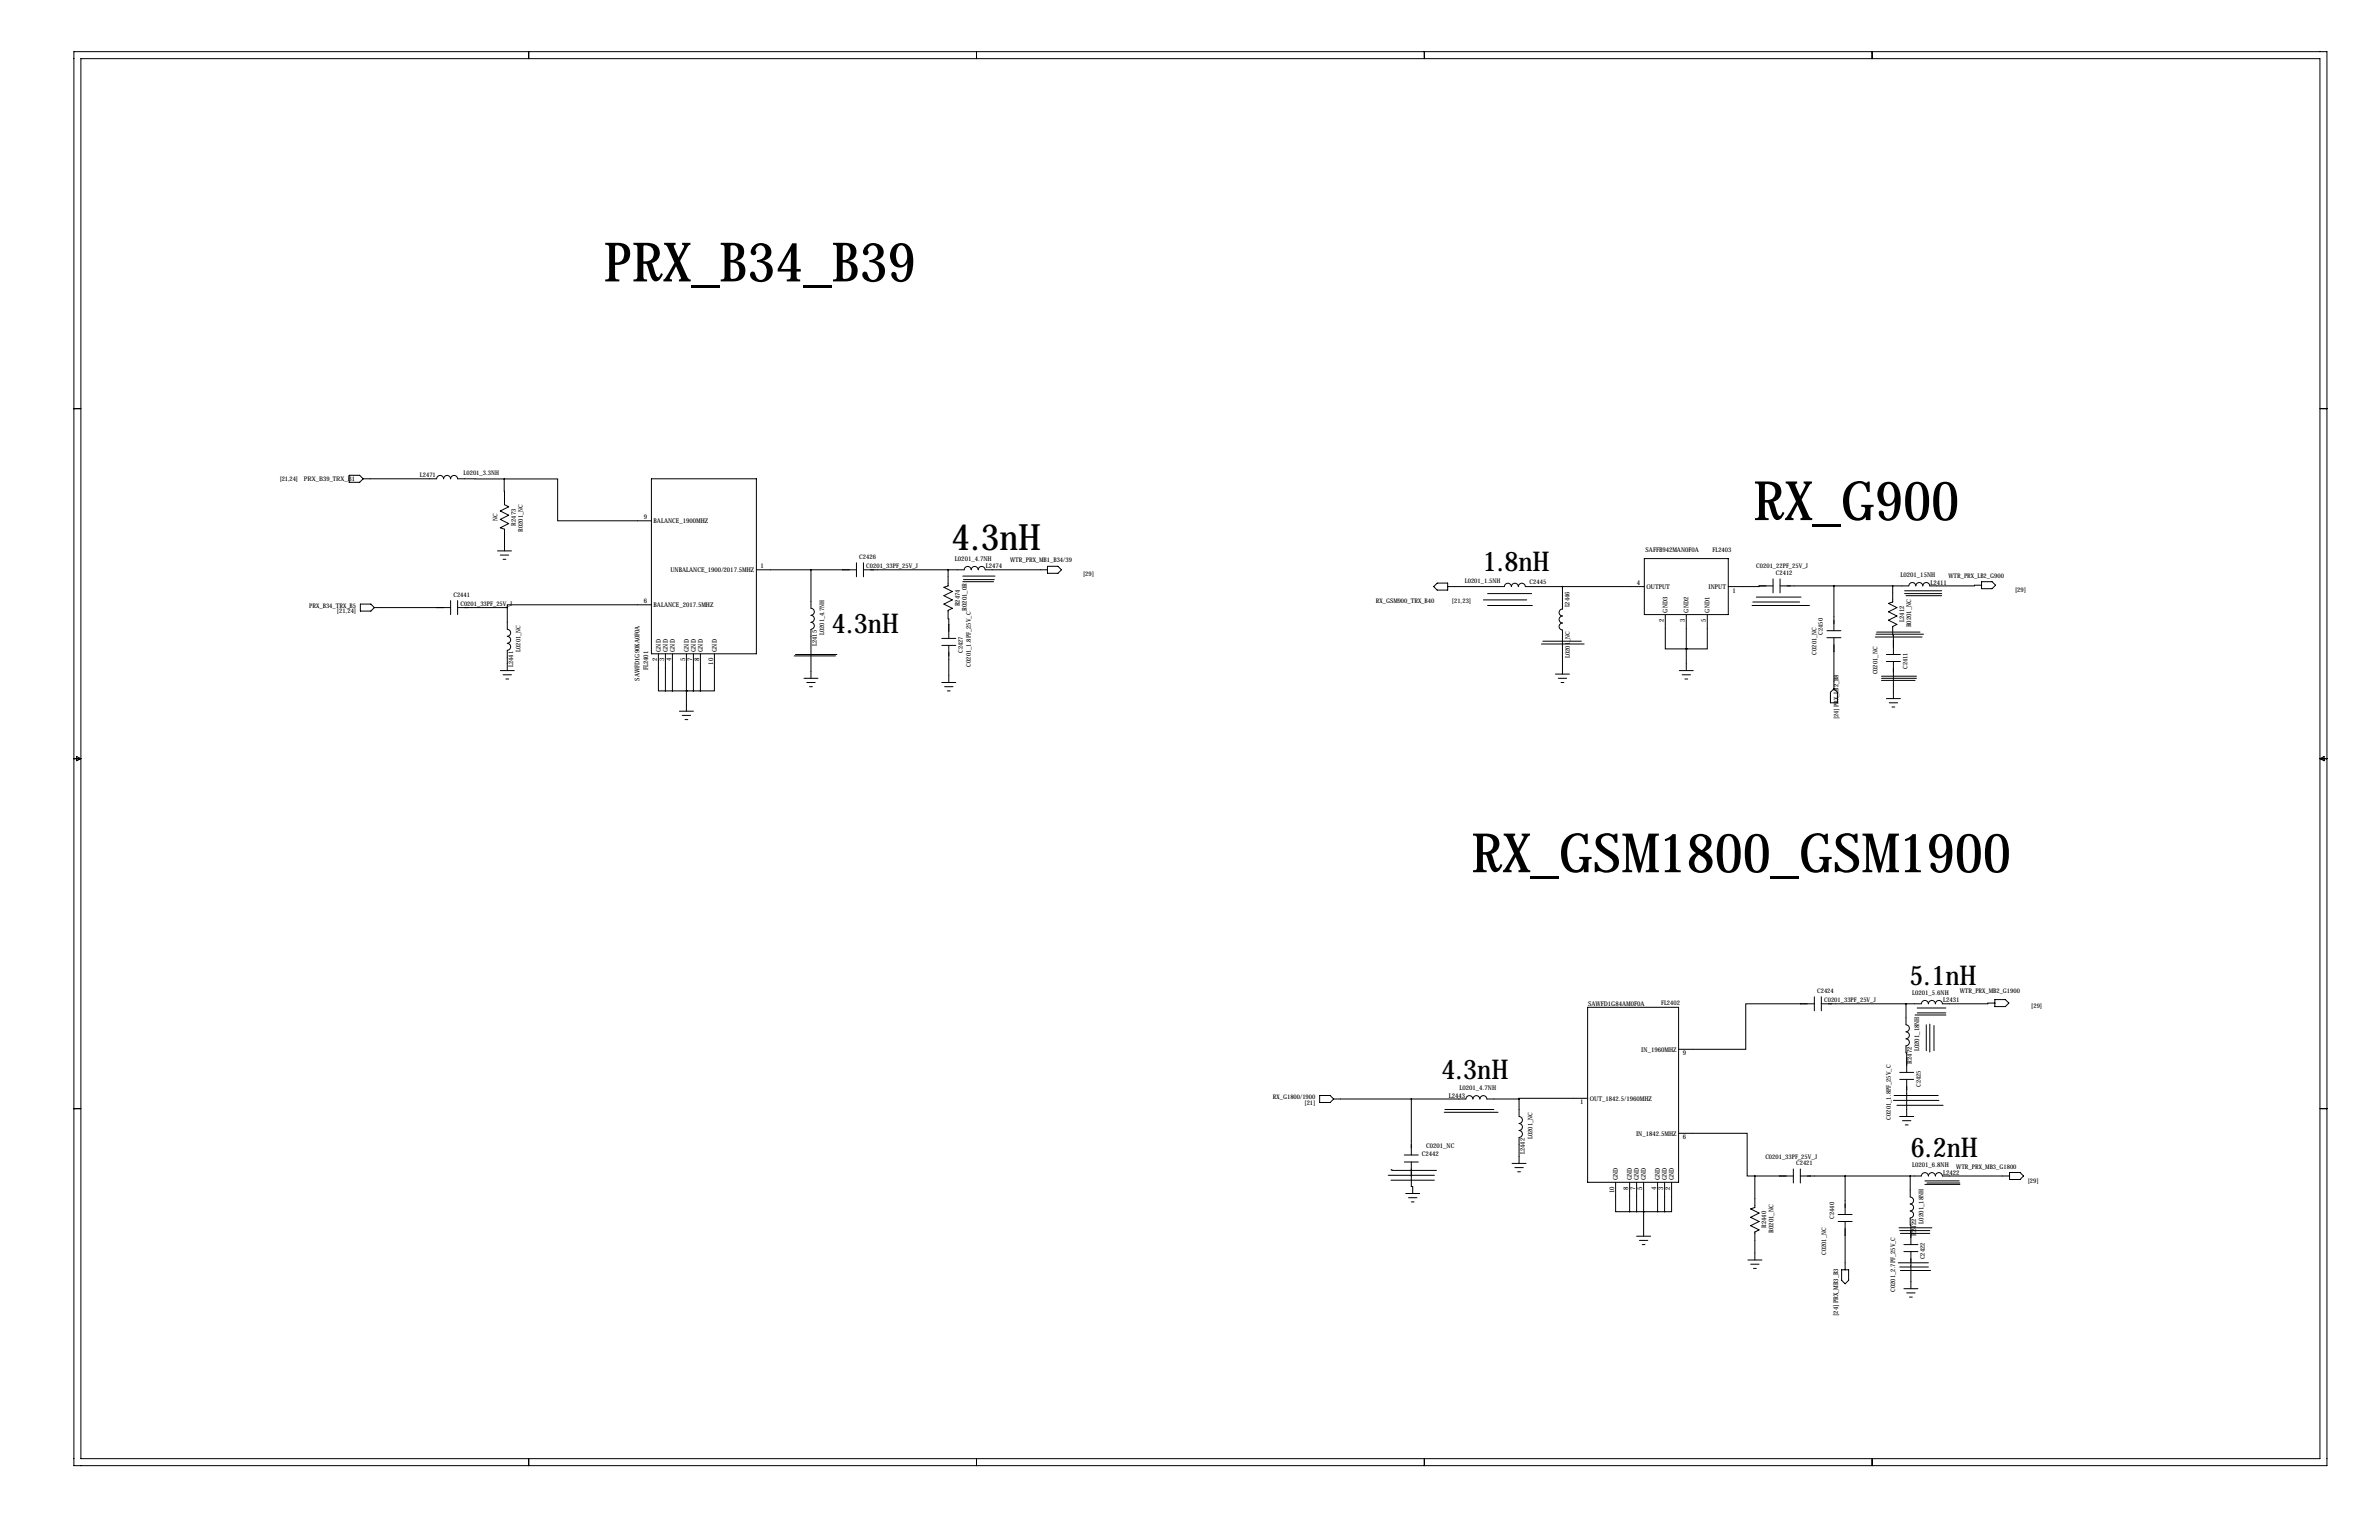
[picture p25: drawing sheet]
<svg xmlns="http://www.w3.org/2000/svg" width="864mm" height="559mm" viewBox="0 0 864 559" stroke-linecap="round" stroke-linejoin="round" font-family="sans-serif">
<defs><g id="words">
<g font-size="19.7">
<text x="219.2" y="102.1">PRX_B34_B39</text>
<text x="636.5" y="188.7">RX_G900</text>
<text x="534.2" y="316.5">RX_GSM1800_GSM1900</text>
</g>
<text font-size="13.2" x="345.4" y="199.4">4.3nH</text>
<g font-size="9.9">
<text x="538.2" y="207">1.8nH</text>
<text x="302" y="229.6">4.3nH</text>
<text x="693.2" y="357.4">5.1nH</text>
<text x="523.2" y="391.4">4.3nH</text>
<text x="693.7" y="419.9">6.2nH</text>
</g>
<g font-size="2.4">
<text x="233.7" y="188.5">9</text>
<text x="237.2" y="189.8">BALANCE_1900MHZ</text>
<text x="346.7" y="203.6">L0201_4.7NH</text>
<text x="597.3" y="200.3">SAFFB942MAN0F0A</text>
<text x="243.4" y="207.6">UNBALANCE_1900/2017.5MHZ</text>
<text x="276.1" y="206.2">1</text>
<text x="357.9" y="206.2">L2474</text>
<text x="689.9" y="209.4">L0201_15NH</text>
<text x="594.2" y="212.3">4</text>
<text x="597.7" y="213.7">OUTPUT</text>
<text x="620.2" y="213.7">INPUT</text>
<text x="628.9" y="215">1</text>
<text x="700.8" y="212.1">L2411</text>
<text x="233.7" y="218.9">6</text>
<text x="237.2" y="220.3">BALANCE_2017.5MHZ</text>
<text x="348.4" y="220" transform="rotate(-90 348.4 220)">R2474</text>
<text x="350.9" y="221.7" transform="rotate(-90 350.9 221.7)">R0201_0R</text>
<text x="604" y="225.8" transform="rotate(-90 604 225.8)">2</text>
<text x="605.4" y="222.3" transform="rotate(-90 605.4 222.3)">GND3</text>
<text x="611.6" y="225.8" transform="rotate(-90 611.6 225.8)">3</text>
<text x="613" y="222.3" transform="rotate(-90 613 222.3)">GND2</text>
<text x="619.3" y="225.8" transform="rotate(-90 619.3 225.8)">5</text>
<text x="620.6" y="222.3" transform="rotate(-90 620.6 222.3)">GND1</text>
<text x="691.3" y="225.7" transform="rotate(-90 691.3 225.7)">L2412</text>
<text x="693.8" y="227.7" transform="rotate(-90 693.8 227.7)">R0201_NC</text>
<text x="238.5" y="240" transform="rotate(-90 238.5 240)">2</text>
<text x="239.8" y="236.5" transform="rotate(-90 239.8 236.5)">GND</text>
<text x="241" y="240" transform="rotate(-90 241 240)">3</text>
<text x="242.4" y="236.5" transform="rotate(-90 242.4 236.5)">GND</text>
<text x="243.6" y="240" transform="rotate(-90 243.6 240)">4</text>
<text x="244.9" y="236.5" transform="rotate(-90 244.9 236.5)">GND</text>
<text x="248.7" y="240" transform="rotate(-90 248.7 240)">5</text>
<text x="250" y="236.5" transform="rotate(-90 250 236.5)">GND</text>
<text x="251.2" y="240" transform="rotate(-90 251.2 240)">7</text>
<text x="252.5" y="236.5" transform="rotate(-90 252.5 236.5)">GND</text>
<text x="253.7" y="240" transform="rotate(-90 253.7 240)">8</text>
<text x="255.1" y="236.5" transform="rotate(-90 255.1 236.5)">GND</text>
<text x="260.2" y="236.5" transform="rotate(-90 260.2 236.5)">GND</text>
<text x="235.3" y="243.3" transform="rotate(-90 235.3 243.3)">FL2401</text>
<text x="258.8" y="241.2" transform="rotate(-90 258.8 241.2)">10</text>
<text x="232.2" y="247" transform="rotate(-90 232.2 247)">SAWFD1G90KA0F0A</text>
<text x="576.5" y="365">SAWFD1G84AM0F0A</text>
<text x="694.1" y="361.1">L0201_5.6NH</text>
<text x="705.4" y="363.7">L2431</text>
<text x="595.8" y="381.6">IN_1960MHZ</text>
<text x="610.9" y="382.9">9</text>
<text x="696.7" y="381.5" transform="rotate(-90 696.7 381.5)">L0201_18NH</text>
<text x="694.1" y="386" transform="rotate(-90 694.1 386)">R2472</text>
<text x="529.8" y="395.6">L0201_4.7NH</text>
<text x="525.9" y="398.3">L2443</text>
<text x="573.6" y="400.7">1</text>
<text x="577.1" y="399.4">OUT_1842.5/1960MHZ</text>
<text x="593.9" y="412.1">IN_1842.5MHZ</text>
<text x="610.9" y="413.4">6</text>
<text x="516.1" y="419.4">C2442</text>
<text x="517.7" y="416.7">C0201_NC</text>
<text x="694.1" y="423.6">L0201_6.8NH</text>
<text x="587.3" y="428.2" transform="rotate(-90 587.3 428.2)">GND</text>
<text x="591.1" y="431.8" transform="rotate(-90 591.1 431.8)">8</text>
<text x="592.4" y="428.2" transform="rotate(-90 592.4 428.2)">GND</text>
<text x="593.6" y="431.8" transform="rotate(-90 593.6 431.8)">7</text>
<text x="594.9" y="428.2" transform="rotate(-90 594.9 428.2)">GND</text>
<text x="596.1" y="431.8" transform="rotate(-90 596.1 431.8)">5</text>
<text x="597.5" y="428.2" transform="rotate(-90 597.5 428.2)">GND</text>
<text x="601.2" y="431.8" transform="rotate(-90 601.2 431.8)">4</text>
<text x="602.6" y="428.2" transform="rotate(-90 602.6 428.2)">GND</text>
<text x="603.8" y="431.8" transform="rotate(-90 603.8 431.8)">3</text>
<text x="605.1" y="428.2" transform="rotate(-90 605.1 428.2)">GND</text>
<text x="606.3" y="431.8" transform="rotate(-90 606.3 431.8)">2</text>
<text x="607.6" y="428.2" transform="rotate(-90 607.6 428.2)">GND</text>
<text x="705.4" y="426.2">L2422</text>
<text x="586" y="433" transform="rotate(-90 586 433)">10</text>
<text x="698.2" y="444" transform="rotate(-90 698.2 444)">L0201_18NH</text>
<text x="643.8" y="447.4" transform="rotate(-90 643.8 447.4)">R0201_NC</text>
<text x="695.6" y="448.5" transform="rotate(-90 695.6 448.5)">R2422</text>
<text x="667.3" y="477.5" transform="rotate(-90 667.3 477.5)">[24] PRX_MB3_B3</text>
</g>
<g font-size="2.3">
<text x="152.4" y="173.2">L2471</text>
<text x="168.3" y="172.3">L0201_3.3NH</text>
<text x="101.7" y="174.5">[21,24]</text>
<text x="110.3" y="174.7">PRX_B39_TRX_B1</text>
<text x="180.6" y="189.1" transform="rotate(-90 180.6 189.1)">NC</text>
<text x="187.3" y="190.7" transform="rotate(-90 187.3 190.7)">R2473</text>
<text x="189.8" y="193" transform="rotate(-90 189.8 193)">R0201_NC</text>
<text x="311.9" y="202.8">C2426</text>
<text x="366.7" y="204">WTR_PRX_MB1_B34/39</text>
<text x="621.7" y="200.4">FL2403</text>
<text x="314.5" y="206">C0201_33PF_25V_J</text>
<text x="393.2" y="209.1">[29]</text>
<text x="637.5" y="206.2">C0201_22PF_25V_J</text>
<text x="644.7" y="208.6">C2412</text>
<text x="707.3" y="209.6">WTR_PRX_LB2_G900</text>
<text x="531.8" y="211.7">L0201_1.5NH</text>
<text x="555.3" y="211.8">C2445</text>
<text x="731.5" y="214.7">[29]</text>
<text x="112.3" y="220.5">PRX_B34_TRX_B5</text>
<text x="164.6" y="216.5">C2441</text>
<text x="167.1" y="219.7">C0201_33PF_25V_J</text>
<text x="499.5" y="218.7">RX_GSM900_TRX_B40</text>
<text x="527" y="218.8">[21,23]</text>
<text x="569.7" y="220.4" transform="rotate(-90 569.7 220.4)">L2446</text>
<text x="122.3" y="222.6">[21,24]</text>
<text x="299.2" y="230.5" transform="rotate(-90 299.2 230.5)">L0201_4.7NH</text>
<text x="661.8" y="230.4" transform="rotate(-90 661.8 230.4)">C2450</text>
<text x="189" y="236.5" transform="rotate(-90 189 236.5)">L0201_NC</text>
<text x="296.5" y="234.4" transform="rotate(-90 296.5 234.4)">L2415</text>
<text x="349.5" y="236.9" transform="rotate(-90 349.5 236.9)">C2427</text>
<text x="569.8" y="238.8" transform="rotate(-90 569.8 238.8)">L0201_NC</text>
<text x="659.4" y="237.5" transform="rotate(-90 659.4 237.5)">C0201_NC</text>
<text x="186.3" y="242" transform="rotate(-90 186.3 242)">L2441</text>
<text x="352.4" y="241.9" transform="rotate(-90 352.4 241.9)">C0201_1.8PF_25V_C</text>
<text x="681.6" y="244.7" transform="rotate(-90 681.6 244.7)">C0201_NC</text>
<text x="692.4" y="242.8" transform="rotate(-90 692.4 242.8)">C2411</text>
<text x="667.3" y="261" transform="rotate(-90 667.3 261)">[24] PRX_LB2_B8</text>
<text x="603" y="364.8">FL2402</text>
<text x="659.6" y="360.3">C2424</text>
<text x="662.2" y="363.5">C0201_33PF_25V_J</text>
<text x="711.4" y="360.4">WTR_PRX_MB2_G1900</text>
<text x="737.4" y="365.6">[29]</text>
<text x="697.2" y="394.4" transform="rotate(-90 697.2 394.4)">C2425</text>
<text x="462.1" y="398.8">RX_G1800/1900</text>
<text x="473.6" y="400.9">[21]</text>
<text x="686.4" y="406.2" transform="rotate(-90 686.4 406.2)">C0201_1.8PF_25V_C</text>
<text x="556.3" y="413.3" transform="rotate(-90 556.3 413.3)">L0201_NC</text>
<text x="553.6" y="418.8" transform="rotate(-90 553.6 418.8)">L2442</text>
<text x="640.8" y="420.4">C0201_33PF_25V_J</text>
<text x="652" y="422.7">C2421</text>
<text x="710.1" y="424.2">WTR_PRX_MB3_G1800</text>
<text x="736.1" y="429.3">[29]</text>
<text x="665.8" y="442.2" transform="rotate(-90 665.8 442.2)">C2440</text>
<text x="641.2" y="445.5" transform="rotate(-90 641.2 445.5)">R2440</text>
<text x="662.9" y="455.4" transform="rotate(-90 662.9 455.4)">C0201_NC</text>
<text x="698.8" y="456.9" transform="rotate(-90 698.8 456.9)">C2422</text>
<text x="687.9" y="468.7" transform="rotate(-90 687.9 468.7)">C0201_2.7PF_25V_C</text>
</g>
</g></defs>
<g fill="none" stroke="#000" stroke-width=".36">
<path d="M26.8 18.7h817.9v513.1h-817.9zM191.9 18.7v2.6M354.5 18.7v2.6M517 18.7v2.6M679.6 18.7v2.6M29.4 21.3h812.8v508h-812.8zM26.8 148.3h2.6M842.2 148.3h2.5M126.7 172.5h3.9l1.2 1.2-1.2 1.3h-3.9zM131.8 173.7h26.7a1.27 1.27 0 0 1 1.3-1.2 1.27 1.27 0 0 1 1.2 1.2 1.27 1.27 0 0 1 1.3-1.2 1.27 1.27 0 0 1 1.3 1.2 1.27 1.27 0 0 1 1.2-1.2 1.27 1.27 0 0 1 1.3 1.2l16.9 .1M183 173.8l.1 9.3 1.6 .8-3.1 1.5 3.1 1.5-3.1 1.6 3.1 1.5-3.1 1.5 1.5 .5v7.9M183 173.8h19.4v15.2h34.1"/>
<path d="M236.5 173.7h38.1v63.5h-38.1zM180.6 199.9h5.1M130.8 219.2h3.8l1.3 1.3-1.3 1.2h-3.8zM163.6 217.9v5.1M166.1 217.9v5.1M181.6 201.4h3.1M182.6 202.9h1M236.5 219.5h-52.4v1M274.6 206.8h36.3M294.4 206.8v13.9a1.27 1.27 0 0 1 1.2 1.3 1.27 1.27 0 0 1-1.2 1.3 1.27 1.27 0 0 1 1.2 1.2 1.27 1.27 0 0 1-1.2 1.3 1.27 1.27 0 0 1 1.2 1.3 1.27 1.27 0 0 1-1.2 1.2v17.8M310.9 204.2v5.1M313.4 206.8l36.6-.1a1.27 1.27 0 0 1 1.3-1.2 1.27 1.27 0 0 1 1.3 1.2 1.27 1.27 0 0 1 1.2-1.2 1.27 1.27 0 0 1 1.3 1.2 1.27 1.27 0 0 1 1.3-1.2 1.27 1.27 0 0 1 1.2 1.3h22.6"/>
<path d="M313.4 204.2v5.1M344.2 206.8v5.8l-1.6 .5 3.1 1.5-3.1 1.6 3.1 1.5-3.1 1.5 3.1 1.5-1.5 .8 .2 10.1M349.5 211.1h11.2M349.5 209h11.7M349.8 210.3h11.1M380.2 205.5h3.8l1.3 1.3-1.3 1.2h-3.8zM520.4 212.9l1.3-1.3h3.8v2.5h-3.8zM525.5 212.9l20.6-.1a1.27 1.27 0 0 1 1.3-1.2 1.27 1.27 0 0 1 1.2 1.3 1.27 1.27 0 0 1 1.3-1.3 1.27 1.27 0 0 1 1.3 1.3 1.27 1.27 0 0 1 1.2-1.3 1.27 1.27 0 0 1 1.3 1.3h43.2M538.5 217.7h15.7M540 215.4h16M540 219.7h16.3M567.2 212.9v8.1a1.27 1.27 0 0 0-1.2 1.3 1.27 1.27 0 0 0 1.2 1.2 1.27 1.27 0 0 0-1.2 1.3 1.27 1.27 0 0 0 1.2 1.3 1.27 1.27 0 0 0-1.2 1.2 1.27 1.27 0 0 0 1.2 1.3v16"/>
<path d="M596.9 202.7h30.5v20.3h-30.5zM636 219.7h20.8M636.3 218.4h17M637.5 216.7h16.3M643.6 212.6l-16.2 .3M643.6 210.1v5M646.2 212.6h46.7M646.2 210.1v5M665.7 212.6v16.3M687.1 212.6v5.8l-1.6 .5 3.1 1.6-3.1 1.5 3.1 1.5-3.1 1.5 3.1 1.6-1.5 .7 .2 10.2M691.4 215.4h13.4M691.4 214.4h13.4"/>
<path d="M691.9 216.2h12.9M692.9 212.6a1.27 1.27 0 0 1 1.3-1.2 1.27 1.27 0 0 1 1.3 1.2M695.5 212.6a1.27 1.27 0 0 1 1.2-1.2 1.27 1.27 0 0 1 1.3 1.2M719.3 212.3h-2.5v.3h-16.3a1.27 1.27 0 0 0-1.2-1.2 1.27 1.27 0 0 0-1.3 1.2M719.3 211.1h3.8l1.3 1.2-1.3 1.3h-3.8zM135.9 220.5h27.7M166.1 220.5h18M184.1 220.5l.1 7.8a1.27 1.27 0 0 1 1.2 1.3 1.27 1.27 0 0 1-1.2 1.3 1.27 1.27 0 0 1 1.2 1.3 1.27 1.27 0 0 1-1.2 1.2 1.27 1.27 0 0 1 1.2 1.3 1.27 1.27 0 0 1-1.3 1.3v7.3M239 237.2v13.5h2.6M241.6 237.2v13.5M244.1 237.2v13.5M249.2 237.2v20.9"/>
<path d="M251.7 237.2v13.5M254.3 237.2v13.5M259.3 237.2v13.5h-5M288.3 238h15M288.8 237.5h15M341.9 234.2h5.1M341.9 231.6h5.1M344.4 234.2v13.4M559.6 233.7h15.5M560.1 232.7h13.9M604.5 223v12.5h7.6M612.1 235.5h.1"/>
<path d="M612.1 223v20.3M619.8 223v12.5h-7.7M663.2 228.9h5.1M663.2 231.4h5.1M665.7 231.4v18.5M680.7 231.1h17M681 230.1h17.2M681.2 229.4h15.8M684.8 237.5h5.1M181.6 243.3h5.1M182.6 244.9h3.1M183.6 246.4h1.1"/>
<path d="M241.6 250.7h12.7M246.6 258.1h5.1M247.6 259.6h3.1M249.2 250.7h.1M291.8 246.1h5.1M292.9 247.6h3M293.9 249.2h1M341.9 247.6h5.1M342.9 249.2h3M343.9 250.7h1M564.6 244.6h5.1M565.7 246.1h3"/>
<path d="M566.7 247.6h1M609.6 243.3h5.1M610.6 244.9h3.1M611.6 246.4h1M665.7 249.9l1.3 1.3v3.8h-2.5v-3.8zM683 245.4h12.7M683 246.1h12.7M683 246.9h12.2M684.8 240h5.1M684.8 253.5h5.1M685.8 255h3M686.8 256.5h1"/>
<path d="M687.3 240v13.5M26.8 275.3h2.6M27.8 274.5l1.6 .8-1.6 .7zM248.7 261.1h1M842.2 275.3h2.5M842.2 275.3l1.5-.8v1.5zM576.3 365.5h33v63.5h-33zM658.6 364.2h-24.9v16.5h-24.4M658.6 361.7v5.1M661.2 364.2h36.3M661.2 361.7v5.1M691.9 364.2v7.7a1.27 1.27 0 0 1 1.2 1.2 1.27 1.27 0 0 1-1.2 1.3 1.27 1.27 0 0 1 1.2 1.3 1.27 1.27 0 0 1-1.2 1.2 1.27 1.27 0 0 1 1.2 1.3 1.27 1.27 0 0 1-1.2 1.3v2.5h.2v7.1"/>
<path d="M695.2 368.3h11.2M696 367.5h10.4M696 365.8h10.4M697.5 364.2a1.27 1.27 0 0 1 1.3-1.2 1.27 1.27 0 0 1 1.2 1.2M699.3 371.9v9.4M700 364.2a1.27 1.27 0 0 1 1.3-1.2 1.27 1.27 0 0 1 1.3 1.2M700.5 371.6v10.2M702.1 372.1v9.2M724.2 364h-2.6v.2h-16.5a1.27 1.27 0 0 0-1.3-1.2 1.27 1.27 0 0 0-1.2 1.2M724.2 362.7h3.8l1.2 1.3-1.2 1.3h-3.8zM479 397.5h3.9l1.2 1.3-1.2 1.2h-3.9zM484.1 398.8h48a1.27 1.27 0 0 1 1.3-1.2 1.27 1.27 0 0 1 1.3 1.2 1.27 1.27 0 0 1 1.2-1.2 1.27 1.27 0 0 1 1.3 1.2 1.27 1.27 0 0 1 1.3-1.2 1.27 1.27 0 0 1 1.2 1.2"/>
<path d="M512.3 398.8v20.3M539.8 398.8h11.6M551.4 398.8v6.3a1.27 1.27 0 0 1 1.3 1.3 1.27 1.27 0 0 1-1.3 1.3 1.27 1.27 0 0 1 1.3 1.2 1.27 1.27 0 0 1-1.3 1.3 1.27 1.27 0 0 1 1.3 1.3 1.27 1.27 0 0 1-1.3 1.2v9.4M576.3 398.5h-24.9v.3M687.3 399.3h16.5M687.6 397.5h16M689.6 391.7h5.1M689.6 389.1h5.1M692.1 391.7v13.4M26.8 402.3h2.6M509.8 419.1h5.1M524.3 403.6h19.5"/>
<path d="M524.5 402.6h17.8M609.3 411.2h24.9v15.5h2.8M688.6 401.1h16.8M689.6 405.1h5.1M690.6 406.7h3.1M691.6 408.2h1.1M842.2 402.3h2.5M503.9 426.5h16.8M505 424.4h.1M505 428.2h15.7M505.2 424.7h16.3M509.8 421.6h5.1"/>
<path d="M510.3 433.1h5.1M511.3 434.6h3M512.3 421.6v8.9h.5v2.6M512.3 436.1h1M548.9 422.1h5.1M549.9 423.7h3.1M550.9 425.2h1M586.5 429v10.7h5.1M591.6 429v10.7M591.6 439.7h12.7M594.1 429v10.7M596.6 439.7h.1"/>
<path d="M596.6 429v19.6M601.7 429v10.7M604.3 429v10.7M606.8 429v10.7h-2.5M637 426.7h14M637 426.7v11.4l-1.5 .6 3.1 1.5-3.1 1.5 3.1 1.5-3.1 1.6 3.1 1.5-1.6 .7v10.2M651 424.2v5.1M653.5 426.7h44a1.27 1.27 0 0 1 1.3-1.2 1.27 1.27 0 0 1 1.2 1.2 1.27 1.27 0 0 1 1.3-1.2 1.27 1.27 0 0 1 1.3 1.2 1.27 1.27 0 0 1 1.2-1.2 1.27 1.27 0 0 1 1.3 1.2h24.4M653.5 424.2v5.1M669.8 426.7v14M693.4 426.7v7.6a1.27 1.27 0 0 1 1.2 1.3 1.27 1.27 0 0 1-1.2 1.3 1.27 1.27 0 0 1 1.2 1.3 1.27 1.27 0 0 1-1.2 1.2 1.27 1.27 0 0 1 1.2 1.3 1.27 1.27 0 0 1-1.2 1.3v2.5h.3v7.1M698.8 429.8h12.7"/>
<path d="M698.8 428.5h12.4M699.5 429.3h12M729.5 425.4h3.8l1.3 1.3-1.3 1.3h-3.8zM594.1 448.6h5.1M595.1 450.1h3.1M596.1 451.6h1.1M634.5 457.2h5.1M635.5 458.7h3.1M667.3 440.7h5M667.3 443.2h5M669.8 443.2v17.6M689.1 458.2h10.9"/>
<path d="M689.4 445.5h11.9M689.6 459.7h10.4M689.6 446.5h10.9M689.9 447.5h10.6M691.1 454.2h5.1M691.1 451.6h5.1M693.7 454.2v13.4M636.5 460.2h1M668.5 460.8h2.6v3.8l-1.3 1.2-1.3-1.2zM689.9 461h10.9M691.1 467.6h5.1M692.1 469.1h3.1"/>
<path d="M693.2 470.7h1M191.9 529.3v2.5M354.5 529.3v2.5M517 529.3v2.5M679.6 529.3v2.5"/>
</g>
<path d="M254.2 250.7a.05 .05 0 0 0 .1 0 .05 .05 0 0 0-.1 0zM241.5 250.7a.05 .05 0 0 0 .1 0 .05 .05 0 0 0-.1 0zM612.1 235.5a.05 .05 0 0 0 .1 0 .05 .05 0 0 0-.1 0zM612.1 235.5a.05 .05 0 0 0 .1 0 .05 .05 0 0 0-.1 0zM551.4 398.8a.05 .05 0 0 0 .1 0 .05 .05 0 0 0-.1 0zM183 173.8a.05 .05 0 0 0 .1 0 .05 .05 0 0 0-.1 0zM184.1 220.5a.05 .05 0 0 0 .1 0 .05 .05 0 0 0-.1 0zM591.5 439.7a.05 .05 0 0 0 .1 0 .05 .05 0 0 0-.1 0zM596.6 439.7a.05 .05 0 0 0 .1 0 .05 .05 0 0 0-.1 0zM604.2 439.7a.05 .05 0 0 0 .1 0 .05 .05 0 0 0-.1 0zM596.6 439.7a.05 .05 0 0 0 .1 0 .05 .05 0 0 0-.1 0zM665.7 212.6a.05 .05 0 0 0 .1 0 .05 .05 0 0 0-.1 0zM637 426.7a.05 .05 0 0 0 .1 0 .05 .05 0 0 0-.1 0z" fill="#000" stroke="#000" stroke-width=".51"/>
<use href="#words"/>
</svg>
